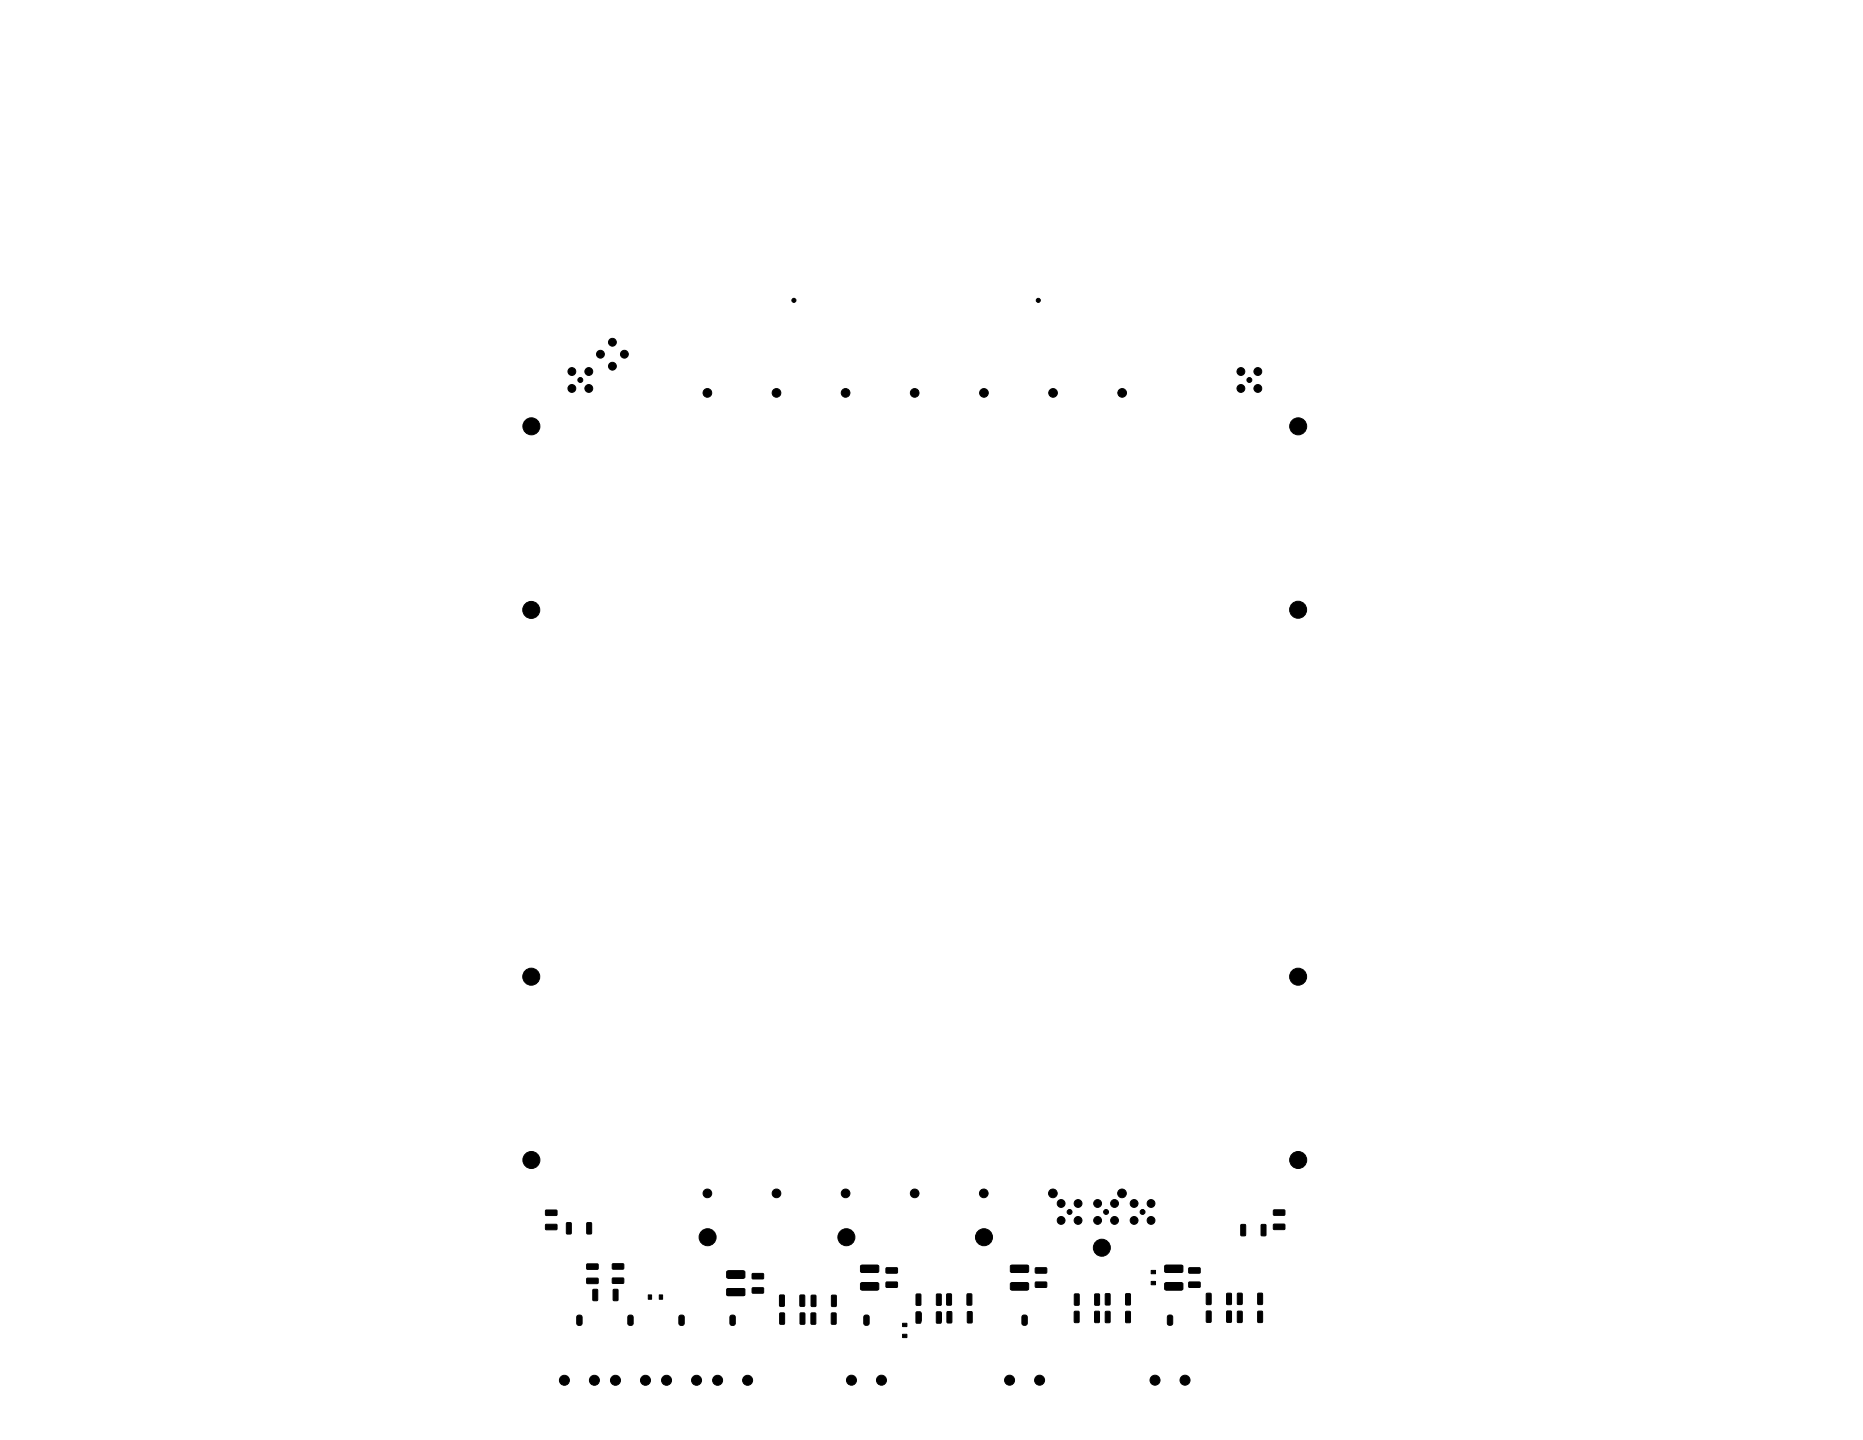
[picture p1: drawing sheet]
<svg xmlns="http://www.w3.org/2000/svg" width="559mm" height="432mm" viewBox="0 0 559 432" stroke-linecap="round" stroke-linejoin="round" font-family="sans-serif">
<g fill="#000" stroke="#000" stroke-width=".3">
<path d="M163.7 367.1h3.2l.2 .2v1.2l-.3 .3h-3l-.2-.3zM163.7 362.9l3.2-.1 .2 .3v1.2l-.3 .2h-3l-.2-.3zM170 366.6h1.1l.3 .2v2.9l-.3 .3h-1l-.2-.2zM176.1 366.6h1.1l.3 .2v2.9l-.3 .3h-1l-.2-.2zM176 379.1l3.2-.1 .2 .2v1.2l-.3 .2h-2.9l-.2-.2zM183.7 379l3.2-.1 .2 .3v1.2l-.3 .2h-3l-.2-.3zM258.4 379.4h4.9zM258.1 379.6l5.3-.2 .2 .3v1.6l-.3 .2h-5l-.2-.3zM303.4 379.4h4.8zM303.2 379.5l5.1-.1 .2 .3v1.6l-.3 .2h-4.9l-.3-.3zM349.6 379.4h4.9zM349.4 379.6l5.2-.2 .2 .3v1.6l-.3 .2h-5l-.2-.3z"/>
<path d="M372.3 367.2h1.1l.2 .2v2.9l-.2 .3h-1l-.2-.2zM378.3 367.3l1.1-.2 .3 .3v2.9l-.2 .3h-1l-.2-.2zM382 367.2l3.2-.1 .2 .2v1.2l-.3 .2h-3l-.2-.2zM382 362.9l3.2-.1 .2 .2v1.2l-.3 .2h-3l-.2-.2zM173.1 394.6l.3-.2a.82 .82 0 0 1 1.2 .6v1.8a.83 .83 0 0 1-.8 .7 .83 .83 0 0 1-.8-.7zM176 383.4l3.2-.1 .2 .2v1.2l-.3 .2h-2.9l-.2-.2zM177.9 386.6h1.2l.2 .2v2.9l-.2 .3h-1.1l-.2-.2zM183.9 386.7l1.2-.1 .3 .2v2.9l-.2 .3h-1.1l-.2-.2zM183.7 383.2h3.2l.2 .2v1.2l-.3 .3h-3l-.2-.3zM188.5 394.5l.2-.1a.82 .82 0 0 1 1.2 .6v1.8a.83 .83 0 0 1-.8 .7 .83 .83 0 0 1-.8-.7v-1.9zM194.5 388.3h.9v1.3h-.9zM197.8 388.3h.9v1.3h-.9z"/>
<path d="M203.9 394.5l.1-.1a.82 .82 0 0 1 1.2 .6v1.8a.83 .83 0 0 1-.8 .7 .83 .83 0 0 1-.8-.7v-1.9zM219.2 394.5l.1-.1a.82 .82 0 0 1 1.3 .6v1.8a.83 .83 0 0 1-.9 .7 .83 .83 0 0 1-.8-.7v-1.9zM218.3 388.5h4.8zM218.3 386.4h4.8zM218.3 383.2h4.8zM218.3 381.1h4.8zM218.1 381.2h5.1l.2 .2v1.6l-.3 .2h-4.9l-.3-.3zM218.1 386.5l5.1-.1 .2 .3v1.6l-.3 .2h-4.9l-.3-.3zM225.6 386.3l3.2-.2 .3 .3v1.2l-.3 .2h-3l-.2-.3zM225.6 382l3.2-.1 .3 .2v1.2l-.3 .2h-3l-.2-.2zM233.8 388.4l1.2-.1 .3 .2v2.9l-.2 .3h-1.1l-.2-.2zM234 393.7h1.1l.2 .2v2.9l-.2 .3h-1l-.2-.2z"/>
<path d="M240 388.3h1.2l.2 .2v2.9l-.2 .3h-1.1l-.2-.2zM240.1 393.7h1.1l.2 .2v2.9l-.2 .3h-1l-.2-.2zM243.3 393.7h1.2l.2 .2v2.9l-.2 .3h-1.1l-.2-.2zM243.3 388.5l1.2-.2 .3 .3v2.9l-.3 .3h-1l-.2-.2zM249.4 393.7h1.2l.2 .2v2.9l-.2 .3h-1.1l-.2-.2zM249.4 388.5l1.2-.2 .3 .3v2.9l-.3 .3h-1l-.2-.2zM259.3 394.5l.2-.1a.82 .82 0 0 1 1.2 .6v1.8a.83 .83 0 0 1-.8 .6 .83 .83 0 0 1-.8-.6v-1.9zM258.4 386.8h4.9zM258.4 384.7h4.9zM258.4 381.5h4.9zM258.1 384.8l5.3-.1 .2 .2v1.6l-.3 .3h-5l-.2-.3zM265.8 384.5l3.2-.1 .2 .2v1.2l-.3 .3h-3l-.2-.3z"/>
<path d="M265.8 380.3l3.2-.2 .2 .3v1.2l-.3 .2h-3l-.2-.2zM270.7 396.8h1.3v1h-1.3zM274.8 393.5l1.1-.2 .3 .3v2.9l-.2 .3h-1l-.3-.2zM274.8 388.1l1.1-.1 .3 .2v2.9l-.2 .3h-1l-.2-.2zM276.2 393.7v2.5zM281 393.4h1.1l.2 .2v2.9l-.2 .3h-1l-.3-.2zM281 388h1.1l.2 .2v2.9l-.2 .3h-1l-.2-.2zM282.3 393.7v2.5zM284 388.1l1.1-.2 .3 .3v2.9l-.2 .3h-1.1l-.2-.2zM284.1 393.3h1.2l.2 .2v2.9l-.2 .3h-1.1l-.2-.2zM290.1 388.1l1.1-.2 .3 .3v2.9l-.2 .3h-1.1l-.2-.2zM290.2 393.4l1.1-.1 .3 .2v2.9l-.2 .3h-1.1l-.2-.2z"/>
<path d="M306.6 394.6l.3-.2a.82 .82 0 0 1 1.2 .6v1.8a.83 .83 0 0 1-.8 .6 .83 .83 0 0 1-.8-.6zM303.4 386.8h4.8zM303.4 384.7h4.8zM303.4 381.5h4.8zM303.2 384.7h5.1l.2 .2v1.6l-.3 .3h-4.9l-.3-.3zM310.5 384.5l3.3-.1 .2 .2v1.2l-.3 .3h-3l-.2-.3zM310.5 380.3l3.3-.2 .2 .3v1.2l-.3 .2h-3l-.2-.2zM322.2 393.3l1.2-.1 .3 .2v2.9l-.2 .3h-1.1l-.2-.2zM322.3 388.1l1.1-.1 .3 .2v2.9l-.2 .3h-1l-.3-.2zM328.4 393.2h1.2l.2 .2v2.9l-.2 .3h-1.1l-.2-.2zM328.4 388h1.2l.2 .2v2.9l-.2 .3h-1.1l-.2-.2zM331.6 387.9h1.2l.2 .2v2.9l-.2 .3h-1.1l-.2-.2z"/>
<path d="M331.6 393.2h1.2l.2 .2v2.9l-.2 .3h-1.1l-.2-.2zM337.6 388l1.2-.1 .3 .2v2.9l-.2 .3h-1.1l-.2-.2zM337.6 393.3l1.2-.1 .3 .2v2.9l-.2 .3h-1.1l-.2-.2zM345.3 381h1.3v.9h-1.3zM345.3 384.3h1.3v.9h-1.3zM350.3 394.6l.2-.2a.82 .82 0 0 1 1.3 .6v1.8a.83 .83 0 0 1-.9 .6 .83 .83 0 0 1-.8-.6zM349.6 386.8h4.9zM349.6 384.7h4.9zM349.6 381.5h4.9zM349.4 384.8l5.2-.1 .2 .3v1.5l-.3 .3h-5l-.2-.3zM356.6 384.5l3.2-.1 .2 .2v1.2l-.3 .3h-3l-.2-.3zM356.6 380.3l3.2-.2 .2 .3v1.2l-.3 .2h-3l-.2-.2z"/>
<path d="M361.9 393.1h1.2l.2 .2v2.9l-.2 .3h-1.1l-.2-.2zM361.9 387.8h1.2l.2 .2v2.9l-.2 .3h-1.1l-.2-.2zM367.9 393.2l1.2-.1 .3 .2v2.9l-.2 .3h-1.1l-.2-.2zM367.9 387.9l1.2-.1 .3 .2v2.9l-.2 .3h-1.1l-.2-.2zM371.2 387.9l1.1-.2 .3 .3v2.9l-.2 .3h-1.1l-.2-.2zM371.2 393.3l1.1-.2 .3 .3v2.9l-.2 .3h-1.1l-.2-.2zM377.3 387.8h1.2l.2 .2v2.9l-.2 .3h-1.1l-.2-.2zM377.3 393.2h1.2l.2 .2v2.9l-.2 .3h-1.1l-.2-.2zM270.7 400.1h1.3v1h-1.3z"/>
<circle cx="238.1" cy="90.1" r=".62"/>
<circle cx="311.4" cy="90.1" r=".62"/>
<circle cx="171.5" cy="116.5" r="1.18"/>
<circle cx="171.5" cy="111.4" r="1.18"/>
<circle cx="174.1" cy="113.9" r=".74"/>
<circle cx="176.6" cy="116.5" r="1.18"/>
<circle cx="176.6" cy="111.4" r="1.18"/>
<circle cx="180.1" cy="106.2" r="1.18"/>
<circle cx="183.7" cy="102.6" r="1.18"/>
<circle cx="183.7" cy="109.8" r="1.18"/>
<circle cx="187.3" cy="106.2" r="1.18"/>
<circle cx="212.2" cy="117.8" r="1.3"/>
<circle cx="232.9" cy="117.8" r="1.3"/>
<circle cx="253.6" cy="117.8" r="1.3"/>
<circle cx="274.4" cy="117.8" r="1.3"/>
<circle cx="295.1" cy="117.8" r="1.3"/>
<circle cx="315.9" cy="117.8" r="1.3"/>
<circle cx="336.6" cy="117.8" r="1.3"/>
<circle cx="372.2" cy="116.5" r="1.18"/>
<circle cx="372.2" cy="111.4" r="1.18"/>
<circle cx="374.7" cy="113.9" r=".74"/>
<circle cx="377.3" cy="111.4" r="1.18"/>
<circle cx="377.3" cy="116.5" r="1.18"/>
<circle cx="159.4" cy="127.8" r="2.55"/>
<circle cx="389.4" cy="127.8" r="2.55"/>
<circle cx="159.3" cy="182.9" r="2.55"/>
<circle cx="389.4" cy="182.8" r="2.55"/>
<circle cx="159.3" cy="292.9" r="2.55"/>
<circle cx="389.4" cy="292.9" r="2.55"/>
<circle cx="159.4" cy="347.8" r="2.55"/>
<circle cx="212.2" cy="357.8" r="1.3"/>
<circle cx="232.9" cy="357.8" r="1.3"/>
<circle cx="253.6" cy="357.8" r="1.3"/>
<circle cx="274.4" cy="357.8" r="1.3"/>
<circle cx="295.1" cy="357.8" r="1.3"/>
<circle cx="315.8" cy="357.8" r="1.3"/>
<circle cx="336.5" cy="357.8" r="1.3"/>
<circle cx="389.4" cy="347.8" r="2.55"/>
<circle cx="212.2" cy="371" r="2.55"/>
<circle cx="253.9" cy="371" r="2.55"/>
<circle cx="295.1" cy="371" r="2.55"/>
<circle cx="318.3" cy="366" r="1.18"/>
<circle cx="318.3" cy="360.9" r="1.18"/>
<circle cx="320.8" cy="363.4" r=".74"/>
<circle cx="323.4" cy="360.9" r="1.18"/>
<circle cx="323.4" cy="366" r="1.18"/>
<circle cx="329.2" cy="360.9" r="1.18"/>
<circle cx="329.2" cy="366" r="1.18"/>
<circle cx="330.5" cy="374.1" r="2.55"/>
<circle cx="331.8" cy="363.4" r=".74"/>
<circle cx="334.3" cy="360.9" r="1.18"/>
<circle cx="334.3" cy="366" r="1.18"/>
<circle cx="340.2" cy="360.9" r="1.18"/>
<circle cx="340.2" cy="366" r="1.18"/>
<circle cx="342.7" cy="363.4" r=".74"/>
<circle cx="345.2" cy="366" r="1.18"/>
<circle cx="345.2" cy="360.9" r="1.18"/>
<circle cx="169.3" cy="413.9" r="1.5"/>
<circle cx="178.3" cy="413.9" r="1.5"/>
<circle cx="184.6" cy="413.9" r="1.5"/>
<circle cx="193.6" cy="413.9" r="1.5"/>
<circle cx="199.9" cy="413.9" r="1.5"/>
<circle cx="208.9" cy="413.9" r="1.5"/>
<circle cx="215.2" cy="413.9" r="1.5"/>
<circle cx="224.2" cy="413.9" r="1.5"/>
<circle cx="255.4" cy="413.9" r="1.5"/>
<circle cx="264.4" cy="413.9" r="1.5"/>
<circle cx="302.8" cy="413.9" r="1.5"/>
<circle cx="311.8" cy="413.9" r="1.5"/>
<circle cx="346.4" cy="413.9" r="1.5"/>
<circle cx="355.4" cy="413.9" r="1.5"/>
</g>
</svg>
